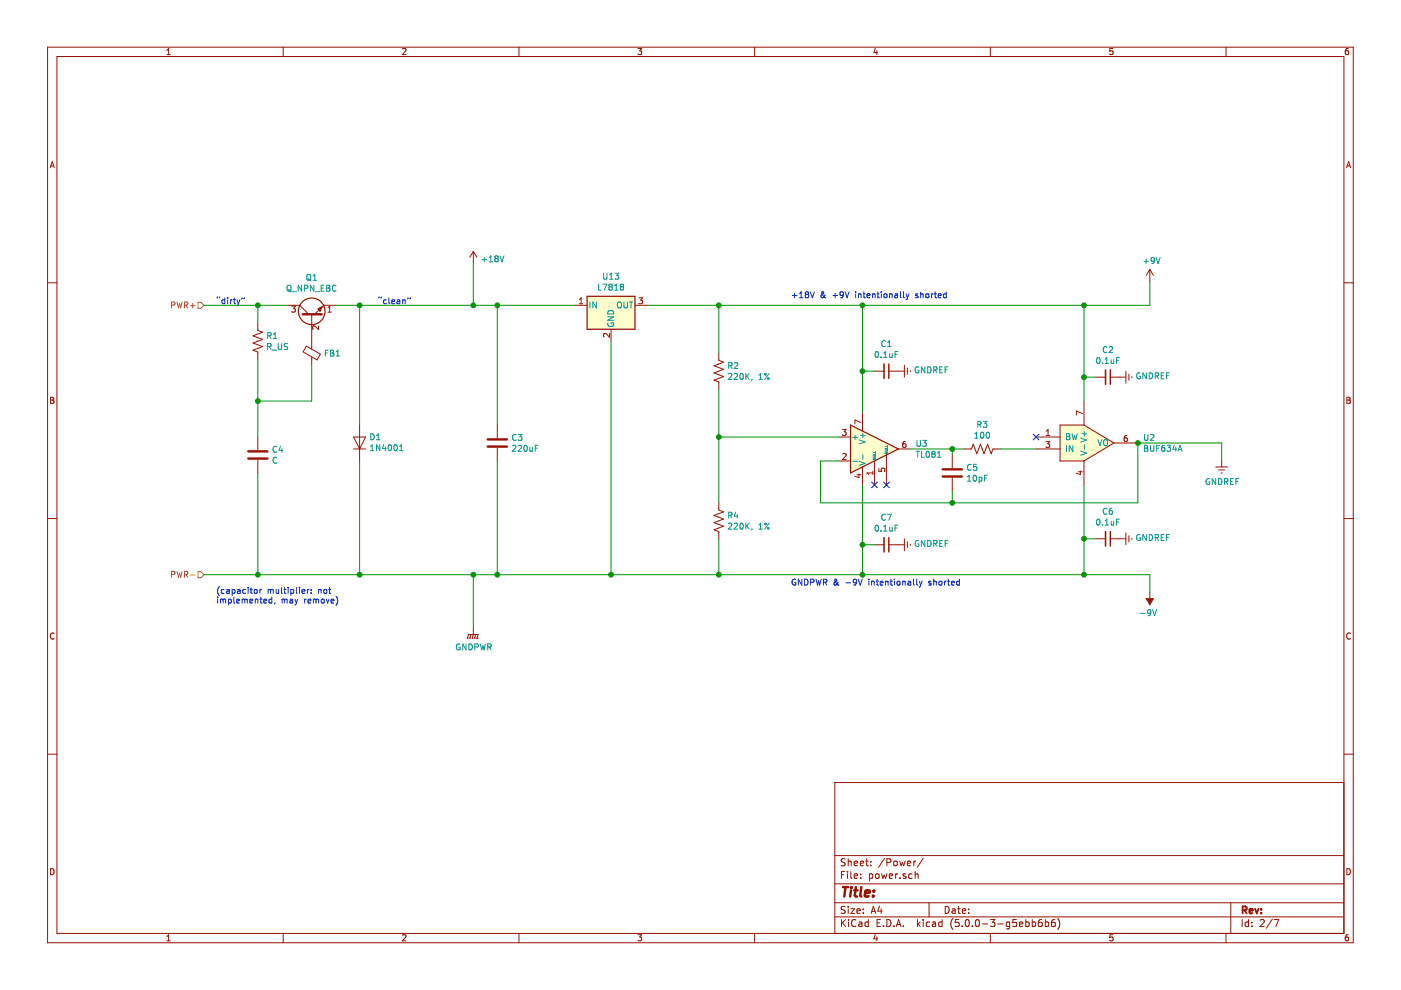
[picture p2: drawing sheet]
<svg xmlns="http://www.w3.org/2000/svg" width="297mm" height="210mm" viewBox="0 0 297 210" stroke-linecap="round" stroke-linejoin="round" font-family="sans-serif">
<g fill="none" stroke="#969400" stroke-width=".21">
<path d="M36.4 64.7l.6-.1v-.5l-.6-.1v1.3M37.5 64l.3 1.3 .3-.9 .2 .9 .3-1.3M39.1 64.7l.7-.1v-.5l-.7-.1v1.3M39.4 64.7l.4 .6M40.4 64.8h.9M40.9 64.3v1M42 64.1h.6l.6 .6-.6 .7h-.6zM36.4 121.8l.6-.1v-.4l-.6-.2v1.3M37.5 121.1l.3 1.3 .3-.9 .2 .9 .3-1.3M39.1 121.8l.7-.1v-.4l-.7-.2v1.3M39.4 121.8l.4 .6M40.4 121.9h.9"/>
<path d="M42 121.2h.6l.6 .7-.6 .6h-.6z"/>
</g>
<circle cx="66.1" cy="66" r="2.82" fill="none" stroke="#981200" stroke-width=".25"/>
<path d="M63.5 64.7l2 1.9M68.6 64.7h.1M68.6 64.7l-1.9 1.9" fill="none" stroke="#981200" stroke-width=".21"/>
<path d="M64.2 66.6h3.8" fill="none" stroke="#981200" stroke-width=".51"/>
<circle cx="68" cy="66.6" r=".25" fill="#981200"/>
<g fill="#981200" stroke="#981200" stroke-width=".21">
<path d="M243 126.9h1.5l-.7 1.3z"/>
<path d="M67.4 65.5l1-.5-.5 1z" fill-rule="evenodd"/>
</g>
<g fill="none" stroke="#981200" stroke-width=".21">
<path d="M10.1 10h276.8v189.9h-276.8zM12.1 12h272.8v185.9h-272.8zM35.4 11.6h.7M35.4 10.6l.4-.3v1.3M60 10v2M85.3 10.4l.5-.1 .3 .3-.8 1h.8M110 10v2M135.3 10.3h.8l-.5 .5 .4 .1v.5l-.2 .2-.5-.2M160 10v2M185.6 10.2l-.3 .9h.8M185.9 10.7v.9M210 10v2"/>
<path d="M235.9 10.3h-.6v.6l.6-.1v.6l-.1 .2-.5-.2M259.9 10v2M285.9 10.3h-.4l-.2 .3-.1 .7 .3 .3 .4-.2v-.6h-.4l-.3 .2M10.6 35.6l.5-1.3 .4 1.3M10.7 35.2h.7M285.5 35.6l.4-1.3 .5 1.3M285.6 35.2h.6M10.1 60h2M100.4 53.3v2.5M100.4 53.3l-.8 1.3M100.4 53.3l.7 1.3M243.8 57.1v2.6"/>
<path d="M243.8 57.1l-.8 1.3M243.8 57.1l.7 1.3M284.9 60h2M54.7 68.5v1.6l1 .3-2.1 .8 2.1 .8-2.1 .7 2.1 .8-2.1 .8 1.1 .3v1.6M61 64.7h2.5M61.8 64.9h.8l-.4 .5 .4 .1v.5l-.2 .2-.6-.1M65 73.4l2.9 1.7-.7 1.2-2.9-1.7zM66.1 66.6v7.4M66.1 75.7v1.7M67.5 69.1v.8l-.9-.8-.3 .3 .1 .4M68.6 64.7h2.6M69.5 66.2h.8"/>
<path d="M69.5 65.3l.4-.4v1.3M121.9 64.7h2.6M122.8 64.4h.8M122.8 63.5l.4-.4v1.3M129.2 70.7v.8l-.9-.8-.3 .3 .1 .4M129.6 69.8v2.5M134.6 64.7h2.6M135.5 63.1h.8l-.5 .5 .4 .1 .1 .5-.3 .2-.5-.1M152.4 74.9v1.5l1 .4-2 .8 2 .7-2 .8 2 .7-2 .8 1 .4v1.5M185.4 78.7h2M188.4 78.7h3.3M191.7 77.4v2.6"/>
<path d="M192.4 78.1v1.2M193 78.6v.2M232.4 80h2M235.4 80h3.3M238.7 78.7v2.5M239.3 79.3v1.3M240 79.8v.3M10.7 84.2h.5l.2 .3-.2 .3 .3 .3-.3 .4h-.5zM10.7 84.8h.5M54.7 92.7v2.8M54.7 97.5v2.8M75 95.2h2.5"/>
<path d="M75 92.7h2.5l-1.3 2.5zM76.2 90.1v7.6M105.4 90.1v2.8M105.4 94.9v2.8M177.8 92.7h2.5M177.8 97.7h2.5M178.6 91.1h.8l-.4 .4 .3 .2 .1 .4-.2 .2-.6-.1M178.7 96.3l.5-.2 .2 .4-.8 .9h.8M182.5 89.6l-1.2-.5v.8M182.9 87.6v3.8M182.9 99v3.8M185.1 99.9v.7"/>
<path d="M185.4 97.7v5.1M186.3 99.3v.6l.6 .1-.1-.5 .3-.2h.3l.2 .2-.1 .5M187.9 96.5v6.3M190.5 95.2h2.5M192 93.6h-.3a.79 .79 0 0 0-.1 1.3l.4-.1 .1-.5-.3-.2h-.2l-.2 .2M201.9 96.5v2.8M204.4 95.2h1.6l.3-1 .8 2 .8-2 .7 2 .8-2 .8 2 .3-1h1.6M219.7 95.2h5M219.7 92.7h5M221.8 93.6h.8l-.5 .5 .4 .1 .1 .4-.3 .3-.5-.2M221.8 92.3h.8M221.8 91.4l.4-.3v1.2"/>
<path d="M229.1 99.8v.8l-.9-.3M229.5 87.7l-1.3-.6v.9M229.8 90.1h-5.1v7.6h5.1M229.8 90.1l6.4 3.8M229.8 85v5.1M229.8 97.7v5.1M236.2 93.9l-6.4 3.8M236.2 93.9h5M238.9 92.3h-.2a.79 .79 0 0 0-.1 1.3l.3-.1 .2-.4-.3-.3h-.2l-.3 .3M257.7 99h2.6M258.4 99.6h1.3M259 97.7v1.3"/>
<path d="M285.6 84.2h.4l.3 .3-.3 .3 .3 .3-.2 .4h-.5zM285.6 84.8h.4M10.1 109.9h2M152.4 106.6v1.5l1 .4-2 .8 2 .7-2 .8 2 .8-2 .7 1 .4v1.5M181.7 100.7h.8M182.1 100.5v.8l-.9-.3M185.1 100.3h-1.3l.4 .3M185.4 115.5h2M188.4 115.5h3.3M191.7 114.2v2.6M192.4 114.9v1.2M193 115.4v.2"/>
<path d="M201.9 101.3v2.8M228.7 100h.8M232.4 114.2h2M235.4 114.2h3.3M238.7 113v2.5M239.3 113.6v1.3M240 114.1v.3M258.9 100.3h.2M284.9 109.9h2M11.5 134.3a.58 .58 0 0 0-.8 .5 .58 .58 0 0 0 .8 .6M99.1 135.3h.1M99.3 134.5h.1"/>
<path d="M99.3 134.5l-.2 .8M99.3 134.5h2.1l-.3 .8M99.6 135.3h.1M99.9 134.5l-.3 .8M100.1 135.3h.1M100.4 133.3v1.2l-.3 .8M100.6 135.3h.1M100.9 134.5l-.3 .8M101.1 135.3h.1M243.8 125.7v2.5M286.3 134.3a.58 .58 0 0 0-.8 .5 .58 .58 0 0 0 .8 .6M10.1 159.9h2"/>
<path d="M284.9 159.9h2M284.9 165.9h-107.9v32M10.7 184.2a.65 .65 0 0 1 .8 .6 .65 .65 0 0 1-.8 .7zM35.4 198.5l.4-.3v1.3M35.4 199.5h.7M60 197.9v2M85.3 198.3l.5-.1 .3 .3-.8 1h.8M110 197.9v2M135.3 198.2h.8l-.5 .5 .4 .1v.6l-.2 .1-.5-.1M160 197.9v2M177 194.4h107.9M177 191.4h107.9"/>
<path d="M177 187.4h107.9M177 181.4h107.9M178.4 185.5h.5M178.4 195v1.5M178.6 195.6l.7 .9M179.1 184.8h-.7v1.5M179.2 192.2h-.6l-.3 .2 .2 .4 .6 .3v.4l-.2 .2-.6-.1M179.2 182.1h-.6l-.3 .2 .2 .4 .6 .3v.4l-.2 .2-.6-.1M179.3 195l-.9 .8M179.7 184.8v.1M179.7 185.3v1M179.8 182.1v1.5"/>
<path d="M179.8 192.2v.1M179.8 192.7v1M179.8 182.7l.2-.1h.4l.1 1M179.9 195v.1M179.9 195.5v1M180.4 192.7h.8l-.8 1h.8M180.4 184.8v1.3l.2 .2M181.1 183.1l.7-.2v-.3h-.5l-.2 .2 .1 .7h.6M181.1 185.8l.7-.2v-.3h-.5l-.2 .2 .1 .7h.6M181.5 195.1a.59 .59 0 0 0-.8 0 .59 .59 0 0 0-.1 .7 .56 .56 0 0 0 .2 .6 .56 .56 0 0 0 .7-.1M181.7 193.2l.7-.2-.1-.2-.4-.1-.2 .2 .1 .7h.5M182.1 195.5h.6l.1 1"/>
<path d="M182.4 183.1l.7-.2-.1-.3h-.4l-.2 .2 .1 .7h.5M182.5 186.1v.2M182.5 185.3v.2M182.8 195.8l-.5 .1-.3 .2 .3 .4 .5-.1M183 193.5v.2M183 192.8v.1M183.5 182.6h.6M183.7 182.1v1.3l.4 .2M184.1 195.5h-.4l-.3 .2 .1 .6 .2 .2 .4-.1M184.1 195v1.5M184.3 185.3h.5l.2 .2v.6l-.2 .2-.5-.1M184.3 185.3v1.5"/>
<path d="M184.6 183.4v.2M184.6 182.6v.2M184.7 193.7l.5-1.5 .5 1.5M184.8 193.2h.8M185.6 198.1l-.3 .9h.8M185.7 185.4l.2-.1 .4 .1 .1 .6-.1 .2-.4 .1-.2-.2zM185.9 198.6v.9M186 195.7h.5M186.5 192.1l-.4 1.1h1M186.7 195h-.7v1.5h.7M186.8 192.7v1M186.9 185.3l.3 1 .3-.8 .3 .8 .2-1"/>
<path d="M187.3 196.3v.2M187.5 182l-1.2 1.9M188 195a.76 .76 0 0 1 .9 .7 .76 .76 0 0 1-.9 .8zM188 182.9l.8-.1 .1-.2-.1-.4-.2-.1h-.6v1.5M188.5 185.8l.8-.2-.1-.3h-.4l-.3 .2 .1 .7h.6M189.5 196.3v.2M189.5 182.7l.2-.1 .5 .1v.7l-.2 .2-.5-.2zM189.9 185.3v1M190 196.5l.5-1.5 .5 1.5M190.2 196h.7M190.3 185.3l-.4 .2M190.8 182.6l.2 1 .3-.7 .3 .7 .3-1"/>
<path d="M190.8 186.1v.2M191.5 196.3v.2M192 185.3h-.3l-.2 .2v.2l.5 .1v.4h-.5M192.4 183.1l.7-.2-.1-.3h-.4l-.2 .2 .1 .7h.5M193.4 185.3h-.4l-.3 .2v.6l.3 .2 .4-.1M193.8 182.6v1M194 185.4l.2-.1h.4l.1 1M194 184.8v1.5M194.2 182.6l-.4 .3M194.5 195v1.5M194.7 195.9l.4 .6M195.1 195.5l-.6 .5"/>
<path d="M195.7 195v.1M195.7 195.5v1M195.7 182l-1.2 1.9M197 191.4v3M197.1 195.5h-.4l-.3 .2v.6l.3 .2 .4-.1M197.7 195.5h.6l.1 1M198.4 195.8l-.7 .3 .2 .4 .5-.1M199.7 195.5h-.4l-.3 .2 .1 .6 .2 .2 .4-.1M199.7 195v1.5M200.4 192.2a.75 .75 0 0 1 .8 .7 .75 .75 0 0 1-.8 .8zM201.9 192.8h.6v.9M202 194.8a1.71 1.71 0 0 0 0 2.2"/>
<path d="M202.5 193l-.5 .1-.2 .2 .2 .4 .5-.1M203 192.7h.6M203.2 192.2v1.3l.4 .2M203.3 195h-.7l-.1 .7 .7-.1 .2 .2-.1 .5-.2 .2-.6-.2M204 196.3v.2M204 193.2l.7-.2v-.2l-.5-.1-.2 .2 .1 .7h.6M204.9 195h.1a.81 .81 0 0 1 .5 .7 .81 .81 0 0 1-.5 .8 .95 .95 0 0 1-.1-1.5zM205.4 193.5v.2M205.4 192.8v.1M206.1 196.3v.2M207 195h.3a.85 .85 0 0 1-.1 1.5 1 1 0 0 1-.2-1.5zM208.3 195.9h1.1"/>
<path d="M210 197.9v2M210 195h.9l-.5 .5 .5 .2v.6l-.3 .2-.6-.2M211.6 195.9h1.1M214.1 195.5h-.5l-.3 .2 .1 .6 .2 .2 .5-.1M214.1 195.5l-.1 1.3-.2 .2-.4-.1M215.5 195h-.7l-.1 .7 .7-.1 .1 .7-.2 .2-.6-.2M216.1 196l.8-.2-.1-.3h-.5l-.2 .2 .1 .7h.6M217.5 195.5h.4l.3 .2-.1 .7h-.6M217.5 195v1.5M218.9 195.5h.4l.3 .2-.1 .6-.2 .2-.4-.1M218.9 195v1.5M220.8 195h-.4a1.11 1.11 0 0 0-.1 1.4l.4 .1 .2-.2 .1-.5-.3-.3-.4 .1-.2 .2"/>
<path d="M221.6 195.5h.5l.2 .2-.1 .7h-.6M221.6 195v1.5M223.6 195h-.4a1.16 1.16 0 0 0-.2 1.4l.5 .1 .2-.2 .1-.5-.3-.3-.5 .1-.1 .2M224.3 194.8a1.71 1.71 0 0 1 0 2.2M235.9 198.2h-.6v.6l.6-.1v.7l-.1 .1-.5-.1M259.9 197.9v2M260.9 191.4v6.5M263.4 195v1.5M264.7 195.5h-.4l-.3 .2 .1 .7h.6M264.7 195v1.5M265.4 196.3v.2M265.4 195.5v.2"/>
<path d="M267.2 195.1l.6-.1 .3 .4-1 1.1h1M269.8 194.9l-1.3 1.9M270.1 195h1l-.6 1.5M285.6 184.2a.65 .65 0 0 1 .7 .6 .65 .65 0 0 1-.7 .7zM285.9 198.2h-.4l-.2 .3-.1 .7 .3 .3 .4-.1v-.7h-.4l-.3 .2"/>
</g>
<g fill="none" stroke="#009596" stroke-width=".21">
<path d="M65.1 58.3l.3-.1a.44 .44 0 0 1 .5 .4l-.1 .7-.4 .1-.3-.1zM65.3 59.1l.7 .5M66.4 59.4h.7M66.4 58.5l.3-.3v1.2M102.2 55h1M102.7 54.6v.9M103.7 55.5h.7M103.7 54.6l.4-.4v1.3M105.2 54.8l-.3 .2v.3l.3 .2h.2l.2-.2v-.4l-.2-.1M105.2 54.8l-.3-.2 .3-.4 .4 .2v.3l-.2 .1M105.2 54.8h.2M106 54.2l.4 1.3 .5-1.3"/>
<path d="M128 57.9v1.1l.2 .2h.3l.2-.2v-1.1M129.2 58.3l.4-.4v1.3M129.2 59.2h.8M130.4 57.9h.8l-.5 .5 .4 .1 .1 .5-.3 .2-.5-.1M242.5 55.4h1M243 54.9v1M244.8 55.2l-.3 .2-.3-.1-.1-.6 .4-.1 .3 .3-.1 .7-.2 .2-.3 .1M245.1 54.6l.4 1.3 .5-1.3M56.7 73.5l.7-.1v-.4l-.7-.2v1.3M56.8 71.2l.6-.1v-.5l-.6-.1v1.3M57.1 73.5l.4 .6M57.1 71.2l.4 .6"/>
<path d="M57.7 74.2h1M58 71.8h.7M58 70.9l.3-.4v1.3M59 72.8v1.1l.2 .2h.3l.2-.2v-1.1M60.9 60.6l.3-.1a.44 .44 0 0 1 .5 .4l-.1 .7-.4 .1-.3-.1zM61 72.9l-.5-.1-.3 .3 .2 .3 .5 .2v.4l-.1 .1-.6-.1M61.1 61.4l.6 .5M61.9 61.9h1M63.9 60.5v1.2l-.7-1.2v1.2M64.5 61.1h.6l.2-.2-.1-.3-.7-.1v1.2M66.5 60.5v1.2l-.7-1.2v1.2M66.8 61.9h1"/>
<path d="M68.1 61.1h.4M68.7 60.5h-.6v1.2h.6M69 74.8h.4M69.3 60.5l.6 .1v.4l-.2 .1 .3 .2-.1 .4h-.6zM69.3 61.1h.4M69.6 74.2h-.6v1.3M70.1 74.8h.4M70.1 74.2l.6 .2v.2l-.2 .2 .3 .3-.1 .3-.6 .1zM71.2 60.6a.56 .56 0 0 0-.8 .5 .56 .56 0 0 0 .8 .5M71.3 75.5h.7M71.3 74.6l.3-.4v1.3M125.1 64v1.3"/>
<path d="M126.4 64v1.3l-.7-1.3v1.3M126.9 60.2v1.3h.6M127.8 60.2h.9l-.6 1.3M128.8 67.2h1.3l-1.3 .7h1.3M128.9 68.5a.57 .57 0 0 0 .6 .7 .57 .57 0 0 0 .5-.8h-.4v.3M129 66a.67 .67 0 0 1 .8-.1 .67 .67 0 0 1 .3 .7h-1.3zM129.3 60.8l-.2-.3 .2-.3 .5 .2v.3l-.2 .1M129.3 60.8l-.2 .2v.3l.2 .2h.3l.2-.2v-.4l-.2-.1M129.3 60.8h.3M130.3 61.5h.7M130.3 60.6l.4-.4v1.3M131 64.2l.2-.2 .4 .1a.78 .78 0 0 1-.1 1.2l-.5-.2z"/>
<path d="M131.7 60.8l-.2 .2v.3l.2 .2h.4l.1-.2v-.4l-.2-.1M131.7 60.8l-.2-.3 .2-.3 .5 .2v.3l-.2 .1M131.7 60.8h.3M132.3 64v1.1l.2 .2 .4-.1 .1-.1v-1.1M133.4 64h.8M133.8 64v1.3M154.4 79.3l.5-.1 .3 .3-.8 .9h.8M154.5 77.5l.7-.1v-.4l-.7-.1v1.2M154.8 77.5l.4 .6M155.6 79.3l.5-.1 .3 .3-.8 .9h.8M155.7 77l.5-.1 .2 .3-.8 .9h.8M157 79.3l.1-.1a.67 .67 0 0 1 .5 .6 .67 .67 0 0 1-.5 .6l-.2-.4z"/>
<path d="M158.1 79.2v1.2M158.3 79.7l.5 .7M158.8 79.2l-.7 .7M160.9 79.5l.4-.3v1.2M162.2 79.3h.2v.2h-.2zM163.1 79.2l-1 1.2M185.7 74.7l.1-.2a.67 .67 0 0 1 .5 .7 .67 .67 0 0 1-.5 .6l-.3-.5zM186.8 75.7v.1M187.4 74.9l.3-.4v1.3M187.4 75.8h.7M187.7 72.3a.56 .56 0 0 0-.8 .6 .56 .56 0 0 0 .8 .5M188.2 73.5h.7"/>
<path d="M188.2 72.6l.4-.4v1.3M188.6 75l.1 .8 .5-.1M189.2 75v.8M189.8 75.1h.4M190.4 74.5h-.6v1.3M194.7 77.9a.59 .59 0 0 0-.7 .5 .59 .59 0 0 0 .7 .6l.1-.5h-.2M196.1 77.8v1.3l-.7-1.3v1.3M196.7 77.8a.64 .64 0 0 1 .7 .6 .64 .64 0 0 1-.7 .7zM198 78.4l.6-.1v-.4l-.6-.1v1.3M198.2 78.4l.5 .7M199.2 78.4h.4M199.8 77.8h-.6v1.3h.6"/>
<path d="M200.4 78.4h.4M201 77.8h-.6v1.3M232.6 75.9l.2-.1a.67 .67 0 0 1 .4 .6 .67 .67 0 0 1-.4 .7l-.3-.5zM233.8 76.9v.2M234.3 77.1h.7M234.3 76.2l.4-.4v1.3M234.7 73.6a.56 .56 0 0 0-.8 .5 .56 .56 0 0 0 .8 .5M235.2 73.6l.4-.1 .3 .3-.8 1h.8M235.6 76.2v.8l.5-.1M236.1 76.2v.9M236.7 76.4h.5M237.3 75.8h-.6v1.3"/>
<path d="M241.7 79.1a.59 .59 0 0 0-.7 .6 .59 .59 0 0 0 .7 .6l.1-.5h-.3M243.1 79.1v1.2l-.8-1.2v1.2M243.7 79.1a.64 .64 0 0 1 .7 .6 .64 .64 0 0 1-.7 .6zM244.9 79.7l.7-.1v-.4l-.7-.1v1.2M245.2 79.7l.4 .6M246.2 79.7h.4M246.8 79.1h-.6v1.2h.6M247.3 79.7h.4M248 79.1h-.7v1.2M58.7 94.8a.56 .56 0 0 0-.8 .5 .56 .56 0 0 0 .8 .5M58.7 97.1a.56 .56 0 0 0-.8 .5 .56 .56 0 0 0 .8 .5M59.5 94.6l-.3 .9h.7"/>
<path d="M59.8 95.1v.8M78.6 95.6h.7M78.6 94.6l.3-.3v1.3M78.6 92a.64 .64 0 0 1 .7 .6 .64 .64 0 0 1-.7 .6zM79.8 93.2h.8M79.8 92.3l.4-.3v1.2M80.5 94.3v1.3l-.7-1.3v1.3M81.4 94.2l-.3 .9h.8M81.7 94.7v.9M82.4 94.4l.2-.1a.67 .67 0 0 1 .4 .6 .67 .67 0 0 1-.4 .7l-.3-.5zM83.7 94.4l.1-.1a.67 .67 0 0 1 .5 .6 .67 .67 0 0 1-.5 .7 .83 .83 0 0 1-.1-1.2zM84.7 95.6h.7"/>
<path d="M84.7 94.6l.4-.3v1.3M108.7 94.5l.4-.1 .3 .4-.8 .9h.8M109.4 92.2a.56 .56 0 0 0-.7 .5 .56 .56 0 0 0 .7 .5M109.9 94.5l.4-.1 .3 .4-.8 .9h.8M109.9 92.1h.8l-.5 .5 .4 .1 .1 .4-.3 .3-.5-.2M111.2 94.5l.2-.1a.69 .69 0 0 1 .4 .6 .69 .69 0 0 1-.4 .7l-.3-.5zM112.3 94.8l.1 .8h.5M112.9 94.8v.9M113.5 95h.4M114.1 94.4h-.6v1.3M159.5 80.4l-.2 .2M160.9 80.4h.7"/>
<path d="M162.8 80.1h.2v.3h-.2zM180.8 97.8h1M180.8 92.7h1M181.3 92.3v.9M182.2 97.8l1.2 .4-1.2 .5M182.2 93.3l1.2 .4-1.2 .4M182.5 92.4h.9M182.9 91.9v1M182.9 96.4v1M185.1 97.2h.5l-.5 .2h.5M185.1 96.6l.5 .1-.1 .2h-.4M185.6 95.7v.3h-.5"/>
<path d="M185.6 96.1v.3h-.5M187.7 95.9h.5l-.5 .3h.5M187.7 95.3l.5 .2-.1 .1h-.4M188.2 94.5v.2h-.5M188.2 94.9v.2h-.5M194.2 95.7h.7M194.4 93.4v1l.3 .2h.3l.1-.2v-1M194.6 95.7v1.2M195.4 95.7v1.2h.6M195.6 93.4h.8l-.4 .5 .4 .1v.5l-.2 .1-.6-.1M196.5 95.8l.1-.1a.69 .69 0 0 1 .5 .6 .69 .69 0 0 1-.5 .6l-.3-.4zM197.8 96.2l-.2 .3v.2l.2 .2h.2l.3-.2-.1-.4-.2-.1"/>
<path d="M197.8 96.2l-.2-.2 .2-.3 .4 .1v.3l-.2 .1M197.8 96.2h.2M198.8 96.9h.7M198.8 96l.3-.3v1.2M205.9 98.6a.56 .56 0 0 0-.8 .5 .56 .56 0 0 0 .8 .5M206.7 92l.3-.4v1.3M206.7 92.9h.7M207.1 98.4h-.6l-.1 .7 .5-.2 .2 .3v.3l-.2 .2-.5-.1M207.3 90l.7-.1v-.4l-.7-.2v1.3M207.6 90l.4 .6M208 91.8l.2-.2a.67 .67 0 0 1 .4 .7 .67 .67 0 0 1-.4 .6l-.3-.5zM208.5 89.3h.7l-.4 .5 .4 .1v.5l-.2 .2-.5-.1"/>
<path d="M209.2 91.8l.2-.2a.69 .69 0 0 1 .4 .7 .69 .69 0 0 1-.4 .6l-.3-.5zM226.1 91.9h.5l.2 .3-.2 .4 .3 .2-.2 .4h-.6zM226.1 94.5v1.3M226.1 92.6h.5M227.3 91.9l.3 1.3 .2-.9 .3 .9 .3-1.3M227.5 94.5v1.3l-.8-1.3v1.3M229.1 95.7l1.3 .4-1.3 .4M229.1 92.9l1.3 .4-1.3 .4M229.4 92h1M229.9 91.5v1M229.9 94.3v.9M232.8 93.2l.4 1.3 .4-1.3"/>
<path d="M234 93.4l.3-.2a.44 .44 0 0 1 .5 .4v.7l-.5 .2-.3-.2zM242.6 92.1v1l.3 .3 .4-.1 .1-.2v-1M242.6 94.4l.7 .1v.3l-.2 .2 .3 .2-.1 .4-.7 .1zM242.6 95h.5M243.9 92.2l.5-.1 .3 .4-.8 .9h.8M243.9 94.4v1.1l.2 .2 .4-.1 .2-.1v-1.1M245.2 95h.5M245.8 94.4h-.6v1.3M246.9 94.4l-.4 .1-.2 .5v.6h.6v-.6l-.4-.1-.2 .2M247.4 94.4h.8l-.4 .5 .4 .1v.6l-.2 .1-.6-.1M249 94.4l-.3 .8h.8M249.3 94.8v.9"/>
<path d="M249.8 95.7l.4-1.3 .4 1.3M249.9 95.3h.6M154.4 111l.5-.1 .3 .4-.8 .9h.8M154.5 109.3l.7-.1v-.5l-.7-.1v1.3M154.8 109.3l.4 .6M155.6 111l.5-.1 .3 .4-.8 .9h.8M156 108.5l-.3 .9h.8M156.3 109v.9M157 111l.1-.1a.67 .67 0 0 1 .5 .6 .67 .67 0 0 1-.5 .7l-.2-.5zM158.1 110.9v1.3M158.3 111.5l.5 .7M158.8 110.9l-.7 .7"/>
<path d="M159.5 112.1l-.2 .3M160.9 111.3l.4-.4v1.3M160.9 112.2h.7M162.2 111h.2v.2h-.2zM162.8 111.9h.2v.2h-.2zM163.1 110.9l-1 1.3M185.7 111.5l.1-.2a.67 .67 0 0 1 .5 .7 .67 .67 0 0 1-.5 .6l-.3-.5zM186.8 112.5v.1M187.4 112.6h.7M187.4 111.7l.3-.4v1.3M187.7 109.2a.56 .56 0 0 0-.8 .5 .56 .56 0 0 0 .8 .5M188.1 109h.9l-.6 1.3"/>
<path d="M188.6 111.8l.1 .8 .5-.1M189.2 111.8v.8M189.8 112h.4M190.4 111.3h-.6v1.3M194.7 114.7a.59 .59 0 0 0-.7 .5 .59 .59 0 0 0 .7 .6l.1-.5h-.2M196.1 114.6v1.3l-.7-1.3v1.3M196.7 114.6a.64 .64 0 0 1 .7 .6 .64 .64 0 0 1-.7 .7zM198 115.3l.6-.2v-.4l-.6-.1v1.3M198.2 115.3l.5 .6M199.2 115.2h.4M199.8 114.6h-.6v1.3h.6M200.4 115.2h.4"/>
<path d="M201 114.6h-.6v1.3M205.1 102h.7M205.1 101.1l.4-.3v1.2M206.4 100.9l.2-.1a.67 .67 0 0 1 .5 .6 .67 .67 0 0 1-.5 .6l-.3-.5zM207.6 101.2h.3l.3 .2-.1 .6h-.5M207.6 101.2v1.3M208.7 101.4h.5M209.3 100.8h-.6v1.2M232.6 110.2l.2-.1a.67 .67 0 0 1 .4 .6 .67 .67 0 0 1-.4 .6l-.3-.4zM233.8 111.2v.1M234.3 111.3h.7M234.3 110.4l.4-.3v1.2"/>
<path d="M234.7 107.9a.56 .56 0 0 0-.8 .5 .56 .56 0 0 0 .8 .5M235.6 110.5v.8l.5-.1M235.8 107.8h-.3a.79 .79 0 0 0-.1 1.2h.4l.1-.5-.3-.3h-.2l-.2 .3M236.1 110.5v.8M236.7 110.7h.5M237.3 110.1h-.6v1.2M241.7 113.4a.59 .59 0 0 0-.7 .6 .59 .59 0 0 0 .7 .5l.1-.4h-.3M243.1 113.3v1.3l-.8-1.3v1.3M243.7 113.3a.64 .64 0 0 1 .7 .7 .64 .64 0 0 1-.7 .6zM244.9 114l.7-.1v-.5l-.7-.1v1.3M245.2 114l.4 .6M246.2 113.9h.4"/>
<path d="M246.8 113.3h-.6v1.3h.6M247.3 113.9h.4M248 113.3h-.7v1.3M256.4 101.5a.59 .59 0 0 0-.7 .6 .59 .59 0 0 0 .7 .6l.1-.5h-.3M257.7 101.5v1.2l-.7-1.2v1.2M258.4 101.5a.64 .64 0 0 1 .7 .6 .64 .64 0 0 1-.7 .6zM259.6 102.1l.7-.1v-.4l-.7-.1v1.2M259.9 102.1l.4 .6M260.9 102.1h.4M261.5 101.5h-.6v1.2h.6M262 102.1h.4M262.6 101.5h-.6v1.2"/>
<path d="M97.5 136.6a.57 .57 0 0 0-.8 .6 .57 .57 0 0 0 .8 .5v-.4h-.2M98.8 136.5v1.3l-.7-1.3v1.3M99.4 136.5a.64 .64 0 0 1 .8 .7 .64 .64 0 0 1-.8 .6zM100.7 137.2l.6-.1 .1-.1-.1-.3-.6-.2v1.3M101.8 136.5l.3 1.3 .3-.9 .2 .9 .3-1.3M103.4 137.2l.6-.1 .1-.1v-.3l-.7-.2v1.3M103.7 137.2l.4 .6M241.8 130.1h.9M244 129.8l-.2 .3-.4-.1-.1-.6 .5-.1 .2 .2-.1 .7-.1 .3h-.4M244.4 129.3l.4 1.2 .4-1.2"/>
</g>
<g fill="none" stroke="#981200" stroke-width=".51">
<path d="M52.6 97.2h4.1M52.6 95.7h4.1M103.4 94.7h4.1M103.4 93.2h4.1M199.9 99.5h4M199.9 101h4M178.7 188.1h1.1M179.3 188.1l-.3 2M180.4 188.8l-.2 1.3M180.5 188.1v.2M180.5 188.1l.1 .1-.1 .1M181.1 188.8h.7"/>
<path d="M181.5 188.1l-.3 1.7 .1 .2 .4 .1M182.6 188.1l-.2 1.7 .2 .3M183.4 189.4l1-.2-.1-.4h-.5l-.4 .2v1h.8M185.1 189.9v.2M185.3 188.8l.1 .1-.2 .1M185.3 188.8l-.1 .2"/>
</g>
<g fill="none" stroke="#009300" stroke-width=".21">
<path d="M100.4 55.8v8.9M243.8 59.7v5h-106.6M43.2 64.7h17.8M54.7 64.7v3.8M54.7 76.2v16.5M66.1 77.4v7.6h-11.4M71.2 64.7h50.7M76.2 64.7v25.4M105.4 64.7v25.4M129.6 72.3v49.6M152.4 64.7v10.2M182.9 64.7v22.9"/>
<path d="M182.9 78.7h2.5M229.8 64.7v20.3M229.8 80h2.6M76.2 97.7v24.2M105.4 97.7v24.2M152.4 82.5v24.1M152.4 92.7h25.4M177.8 97.7h-3.8v8.9h67.2v-12.7h17.8v3.8M193 95.2h11.4M201.9 95.2v1.3M212.1 95.2h7.6M54.7 100.3v21.6"/>
<path d="M152.4 114.2v7.7M182.9 102.8v19.1M182.9 115.5h2.5M201.9 104.1v2.5M229.8 102.8v19.1M229.8 114.2h2.6M43.2 121.9h200.6v3.8M100.4 121.9v11.4"/>
</g>
<g fill="none" stroke="#0327cd" stroke-width=".21">
<path d="M46.1 63l-.1 .2M46.6 63l-.1 .2M47.7 63.1v1.3M47.7 63.6h-.4l-.3 .2 .2 .6h.5M48.3 63.1v.2M48.3 63.6v.8M48.9 63.6v.8M49.2 63.6l-.3 .2M49.5 63.6h.4M49.7 63.1v1.1l.2 .2M50.2 63.6l.4 .8M50.6 64.4l-.4 .4"/>
<path d="M50.9 63.6l-.3 .8M51.3 63.1l-.1 .3M51.8 63.1l-.1 .3M80.4 63l-.1 .2M80.9 63l-.1 .2M81.9 63.6h-.3l-.3 .2 .1 .6h.5M82.5 63.1v1.1l.2 .2M83.1 64l.6-.1-.1-.3h-.4l-.1 .1v.7h.5M84.2 63.6h.5l.1 .8M84.8 63.9l-.6 .2v.3h.6M85.4 63.7l.5-.1v.8M85.4 63.6v.8"/>
<path d="M86.5 63.1l-.1 .3M87 63.1l-.1 .3M168 62.7h1M168.5 62.2v.9M169.5 63.1h.7M169.5 62.2l.4-.3v1.2M171 62.4l-.3 .3v.2l.3 .2h.2l.2-.2v-.4l-.2-.1M171 62.4l-.3-.2 .3-.3 .4 .1v.3l-.2 .1M171 62.4h.2M171.8 61.9l.4 1.2 .5-1.2M174.9 62.5l-.3 .6a.35 .35 0 0 1-.5-.1 .35 .35 0 0 1 .1-.5l.4-.4-.1-.2-.3 .1 .1 .3 .8 .8M176.6 62.7h1"/>
<path d="M177.1 62.2v.9M178.8 62.4l-.2 .3-.4-.1-.1-.6 .5-.1 .2 .2-.1 .7-.1 .3h-.4M179.2 61.9l.4 1.2 .4-1.2M181.4 61.9v.1M181.4 62.3v.8M182 62.3v.8M182 62.4l.5-.1 .1 .8M183 62.3h.5M183.2 61.9v1.1l.3 .1M183.8 62.7l.6-.1v-.3h-.4l-.2 .2 .1 .6h.5M185 62.4l.5-.1v.8M185 62.3v.8"/>
<path d="M186 62.3h.4M186.1 61.9v1.1l.3 .1M186.8 61.9v.1M186.8 62.3v.8M187.5 62.3l.5 .1-.1 .7-.4-.1zM188.6 62.4l.5-.1 .1 .8M188.6 62.3v.8M189.8 62.3h.4l.1 .8M190.3 62.6l-.6 .2 .2 .3h.4M190.9 61.9v1.1l.2 .1M191.6 61.9v1.1l.1 .1M192.1 62.3l.3 .8"/>
<path d="M192.4 63.1l-.3 .5M192.7 62.3l-.3 .8M194.6 62.3h-.3l-.2 .2 .1 .2 .4 .1v.3h-.5M195.2 62.4l.5-.1v.8M195.2 61.9v1.2M196.4 62.3l.5 .1-.1 .7-.5-.1zM197.5 62.3v.8M197.9 62.3l-.4 .2M198.1 62.3h.5M198.3 61.9v1.1l.3 .1M198.9 62.7l.6-.1v-.3h-.4l-.2 .2 .1 .6h.5M200.6 62.3h-.3l-.3 .2 .1 .6h.5"/>
<path d="M200.6 61.9v1.2M46.1 126.6v.1M46.1 127v.9M46.5 124.4a1.4 1.4 0 0 0 0 1.9M46.7 127v.9M46.7 127.2l.4-.2 .2 .2M47.3 127.2l.2-.2 .3 .1v.8M47.3 127.2v.7M47.5 125h-.3l-.3 .2 .1 .6h.5M48.1 125h.5v.8M48.4 127.1l.4-.1 .3 .3-.2 .5h-.5M48.4 127v1.3"/>
<path d="M48.6 125.3l-.6 .2 .2 .3h.4M49.2 125h.4l.2 .2-.1 .6h-.5M49.2 125v1.2M49.6 126.6v1.1l.2 .2M50.2 127.4l.6-.1-.1-.2-.3-.1-.2 .2v.6h.5M50.4 125h.5v.8M50.9 125.3l-.6 .2 .1 .3h.5M51.3 127v.9M51.3 127.2l.4-.2 .2 .2M51.9 127.2l.2-.2 .3 .1v.8M51.9 127.2v.7M52.1 125h-.4l-.2 .2 .1 .6h.5"/>
<path d="M52.6 124.5v.2M52.6 125v.8M53 127.4l.6-.1-.1-.2-.3-.1-.2 .2v.6h.5M53 125h.5M53.2 124.5v1.1l.3 .2M54 125l.5 .1-.1 .7h-.3l-.2-.2zM54.1 127.2l.5-.1 .1 .8M54.1 127v.9M55.1 125v.8M55.1 127h.5M55.3 126.6v1.1l.3 .2M55.5 125l-.4 .2"/>
<path d="M55.9 127.4l.6-.1v-.2l-.4-.1-.2 .2 .1 .6h.5M56.8 125.1l.4-.1 .2 .2M56.8 125v.8M57.4 125.2l.2-.2h.3v.8M57.4 125.2v.6M57.6 127.1l-.3-.1-.3 .3 .2 .5h.4M57.6 126.6v1.3M58.3 127.8l-.1 .2M58.5 125l.1 .8 .5-.1M59.1 125v.8M59.7 124.5v1.1l.2 .2M59.8 127.2l.4-.2 .2 .2"/>
<path d="M59.8 127v.9M60.2 125h.5M60.4 124.5v1.1l.3 .2M60.4 127.2v.7M60.4 127.2l.1-.2 .3 .1 .1 .8M61.1 124.5v.2M61.1 125v.8M61.5 127.1h.5l.1 .8M61.7 125h.4l.2 .2-.1 .6h-.5M61.7 125v1.2M62.1 127.3l-.7 .3 .1 .2h.6M62.5 127l.3 .9"/>
<path d="M62.8 124.5v1.1l.2 .2M62.8 127.9l-.3 .4M63.1 127l-.3 .9M63.5 124.5v.2M63.5 125v.8M64 125.4l.6-.1v-.3h-.4l-.2 .2 .1 .6h.5M64.6 127v.9M64.9 127l-.3 .3M65.2 125v.8M65.3 127.4l.6-.1v-.2l-.4-.1-.2 .2 .1 .6h.5M65.6 125l-.4 .2M66 125.7v.1"/>
<path d="M66 125v.2M66.4 127.2l.4-.2 .2 .2M66.4 127v.9M67 127.2l.2-.2 .3 .1v.8M67 127.2v.7M67.5 125.1l.5-.1 .1 .8M67.5 125v.8M68.2 127.1l.5 .1-.1 .6-.5-.1zM68.8 125l.4 .1v.7h-.3l-.3-.2zM69.2 127l.3 .9 .3-.9M69.7 125h.4M69.8 124.5v1.1l.3 .2"/>
<path d="M70.2 127.4l.6-.1-.1-.2-.3-.1-.2 .2 .1 .6h.4M71.2 126.4a1.4 1.4 0 0 1 0 1.9M168.7 122.9a.57 .57 0 0 0-.8 .5 .57 .57 0 0 0 .8 .5v-.4h-.2M170 122.8v1.3l-.7-1.3v1.3M170.6 122.8a.64 .64 0 0 1 .7 .6 .64 .64 0 0 1-.7 .7zM171.9 123.5l.6-.1v-.5l-.6-.1v1.3M173 122.8l.3 1.3 .2-1 .3 1 .3-1.3M174.6 123.5l.6-.1 .1-.2-.1-.3-.6-.1v1.3M174.9 123.5l.4 .6M177.7 123.4l-.3 .5a.35 .35 0 0 1-.5 .1 .35 .35 0 0 1 0-.5l.5-.5-.1-.2-.3 .2 .1 .3 .6 .7 .2 .1M179.4 123.6h.9M181.6 123.3l-.2 .3-.4-.1-.1-.6 .5-.1 .2 .2-.1 .8-.1 .2-.4 .1"/>
<path d="M181.9 122.8l.5 1.3 .4-1.3M184.2 122.8v.1M184.2 123.2v.9M184.8 123.2v.9M184.8 123.3h.5v.8M185.8 123.2h.4M186 122.8v1.1l.2 .2M186.6 123.6l.6-.1v-.2l-.4-.1-.2 .2 .1 .6h.5M187.8 123.3h.4l.1 .8M187.8 123.2v.9M188.7 123.2h.5M188.9 122.8v1.1l.3 .2"/>
<path d="M189.6 122.8v.1M189.6 123.2v.9M190.3 123.3h.5l-.1 .7-.3 .1-.2-.3zM191.4 123.3h.5v.8M191.4 123.2v.9M192.5 123.3h.5l.1 .8M193.1 123.5l-.6 .3v.2h.6M193.7 122.8v1.1l.2 .2M194.4 122.8v1.1l.1 .2M194.9 123.2l.3 .9M195.2 124.1l-.3 .4M195.5 123.2l-.3 .9"/>
<path d="M197.4 123.3l-.3-.1-.2 .2 .1 .2 .4 .1v.3h-.5M198 123.3h.4l.1 .8M198 122.8v1.3M199.2 123.3h.5l-.1 .7-.3 .1-.2-.3zM200.3 123.2v.9M200.6 123.2l-.3 .3M200.9 123.2h.5M201.1 122.8v1.1l.3 .2M201.7 123.6l.6-.1v-.2l-.4-.1-.2 .2 .1 .6h.5M203.4 123.3l-.4-.1-.2 .3 .1 .5h.5M203.4 122.8v1.3"/>
</g>
<g fill="#fffecd" stroke="#fffecd" stroke-width=".25">
<path d="M180.3 90.1l10.2 5.1-10.2 5.1z"/>
<path d="M124.5 62.8h10.1v7h-10.1z" fill-rule="evenodd"/>
</g>
<path d="M124.5 62.8h10.1v7h-10.1zM180.3 90.1l10.2 5.1-10.2 5.1z" fill="none" stroke="#981200" stroke-width=".25"/>
<path d="M224.7 90.1h5.1l6.4 3.8-6.4 3.8h-5.1z" fill-rule="evenodd" fill="#fffecd" stroke="#fffecd" stroke-width=".21"/>
<path d="M219.1 92l1.2 1.3M220.3 92l-1.2 1.3M184.8 102.2l1.2 1.2M186 102.2l-1.2 1.2M187.3 102.2l1.2 1.2M188.5 102.2l-1.2 1.2" fill="none" stroke="#011996" stroke-width=".21"/>
<path d="M187.4 77.2v3M234.4 78.4v3.1M187.4 114v3M234.4 112.7v3.1" fill="none" stroke="#981200" stroke-width=".33"/>
<path d="M188.4 77.2v3M235.4 78.4v3.1M188.4 114v3M235.4 112.7v3.1" fill="none" stroke="#981200" stroke-width=".3"/>
<g fill="#009300" stroke="#009300" stroke-width=".21">
<circle cx="54.7" cy="64.7" r=".51"/>
<circle cx="76.2" cy="64.7" r=".51"/>
<circle cx="76.2" cy="121.9" r=".51"/>
<circle cx="54.7" cy="85" r=".51"/>
<circle cx="54.7" cy="121.9" r=".51"/>
<circle cx="105.4" cy="121.9" r=".51"/>
<circle cx="152.4" cy="92.7" r=".51"/>
<circle cx="182.9" cy="121.9" r=".51"/>
<circle cx="201.9" cy="95.2" r=".51"/>
<circle cx="182.9" cy="64.7" r=".51"/>
<circle cx="201.9" cy="106.6" r=".51"/>
<circle cx="241.2" cy="93.9" r=".51"/>
<circle cx="229.8" cy="121.9" r=".51"/>
<circle cx="229.8" cy="64.7" r=".51"/>
<circle cx="182.9" cy="115.5" r=".51"/>
<circle cx="182.9" cy="78.7" r=".51"/>
<circle cx="229.8" cy="80" r=".51"/>
<circle cx="229.8" cy="114.2" r=".51"/>
<circle cx="100.4" cy="64.7" r=".51"/>
<circle cx="100.4" cy="121.9" r=".51"/>
<circle cx="105.4" cy="64.7" r=".51"/>
<circle cx="152.4" cy="121.9" r=".51"/>
<circle cx="129.6" cy="121.9" r=".51"/>
<circle cx="152.4" cy="64.7" r=".51"/>
</g>
<path d="M263.5 193l.7-.1 .1-.2-.1-.4-.2-.1h-.5v1.5M263.8 193l.5 .7M264.9 193.2l.7-.2-.1-.2-.4-.1-.2 .2 .1 .7h.5M266.1 192.7l.4 1 .3-1M267.4 193.5v.2M267.4 192.8v.1" fill="none" stroke="#981200" stroke-width=".38"/>
</svg>
